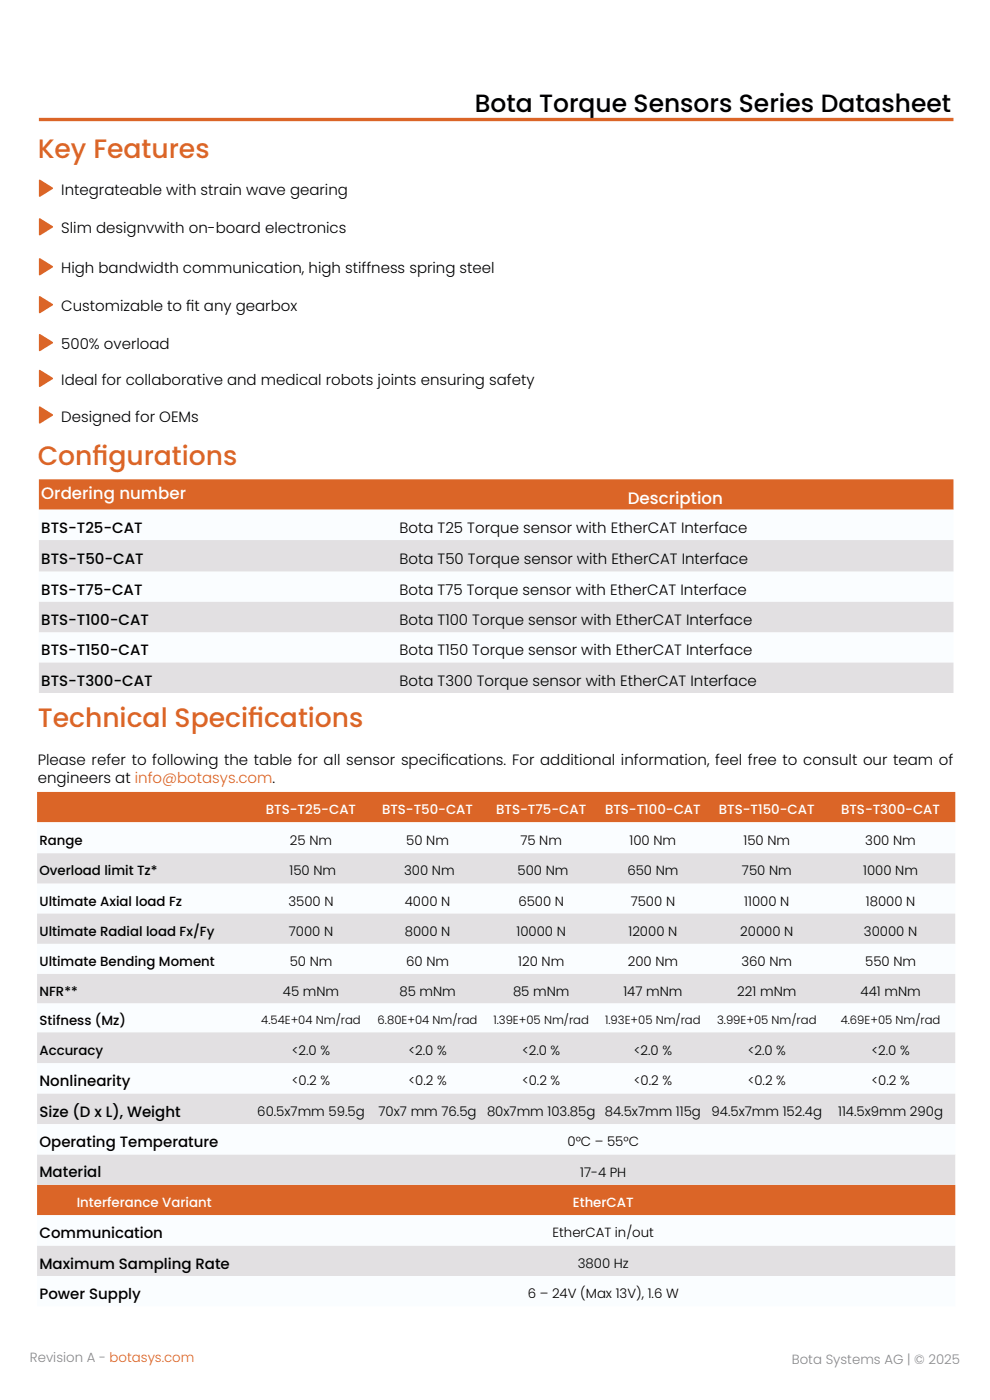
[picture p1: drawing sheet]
<svg xmlns="http://www.w3.org/2000/svg" width="210mm" height="297mm" viewBox="0 0 210 297" stroke-linecap="round" stroke-linejoin="round" font-family="sans-serif">
<defs><g id="words">
<g font-size="5.6" fill="#db6527">
<text x="8" y="33.5">Key Features</text>
<text x="8" y="98.7">Conf</text>
<text x="19.6" y="98.7">igurations</text>
<text x="8" y="154.3">Technical Specif</text>
<text x="52.6" y="154.3">ications</text>
</g>
<text font-size="5.3" x="100.7" y="23.8">Bota Torque Sensors Series Datasheet</text>
<g font-size="3.5" fill="#fff">
<text x="8.7" y="105.9">Ordering number</text>
<text x="133.2" y="106.9">Description</text>
</g>
<g font-size="3.2">
<text x="13" y="41.4">Integrateable with strain wave gearing</text>
<text x="13" y="49.5">Slim designvwith on-board electronics</text>
<text x="13" y="57.9">High bandwidth communication, high stiffness spring steel</text>
<text x="13" y="66">Customizable to f</text>
<text x="39.5" y="66">it any gearbox</text>
<text x="13" y="74">500% overload</text>
<text x="13" y="81.8">Ideal for collaborative and medical robots joints ensuring safety</text>
<text x="13" y="89.5">Designed for OEMs</text>
<text x="8.7" y="113">BTS-T25-CAT</text>
<text x="84.7" y="113">Bota T25 Torque sensor with EtherCAT Interface</text>
<text x="8.7" y="119.6">BTS-T50-CAT</text>
<text x="84.7" y="119.6">Bota T50 Torque sensor with EtherCAT Interface</text>
<text x="8.7" y="126.1">BTS-T75-CAT</text>
<text x="84.7" y="126.1">Bota T75 Torque sensor with EtherCAT Interface</text>
<text x="8.7" y="132.6">BTS-T100-CAT</text>
<text x="84.7" y="132.6">Bota T100 Torque sensor with EtherCAT Interface</text>
<text x="8.7" y="139">BTS-T150-CAT</text>
<text x="84.7" y="139">Bota T150 Torque sensor with EtherCAT Interface</text>
<text x="8.7" y="145.5">BTS-T300-CAT</text>
<text x="84.7" y="145.5">Bota T300 Torque sensor with EtherCAT Interface</text>
<text x="8" y="162.4">Please refer to following the table for all sensor specif</text>
<text x="8" y="166.2">engineers at info@botasys.com.</text>
<text x="93.5" y="162.4">ications. For additional information, feel free to consult our team of</text>
<text x="8.4" y="230.4">Nonlinearity</text>
<text x="8.4" y="236.9">Size (D x L), Weight</text>
<text x="8.4" y="243.4">Operating Temperature</text>
<text x="8.4" y="249.8">Material</text>
<text x="8.4" y="262.7">Communication</text>
<text x="8.4" y="269.1">Maximum Sampling Rate</text>
<text x="8.4" y="275.6">Power Supply</text>
</g>
<g font-size="2.8" fill="#fff">
<text x="56.4" y="172.7">BTS-T25-CAT</text>
<text x="81" y="172.7">BTS-T50-CAT</text>
<text x="105.3" y="172.7">BTS-T75-CAT</text>
<text x="128.3" y="172.7">BTS-T100-CAT</text>
<text x="152.5" y="172.7">BTS-T150-CAT</text>
<text x="178.4" y="172.7">BTS-T300-CAT</text>
<text x="16.3" y="256.1">Interferance Variant</text>
<text x="121.5" y="256.1">EtherCAT</text>
</g>
<g font-size="2.8">
<text x="8.4" y="179.2">Range</text>
<text x="61.5" y="179.2">25 Nm</text>
<text x="86.2" y="179.2">50 Nm</text>
<text x="110.4" y="179.2">75 Nm</text>
<text x="133.5" y="179.2">100 Nm</text>
<text x="157.7" y="179.2">150 Nm</text>
<text x="183.6" y="179.2">300 Nm</text>
<text x="8.4" y="185.7">Overload limit Tz*</text>
<text x="61.4" y="185.7">150 Nm</text>
<text x="85.7" y="185.7">300 Nm</text>
<text x="109.8" y="185.7">500 Nm</text>
<text x="133.1" y="185.7">650 Nm</text>
<text x="157.4" y="185.7">750 Nm</text>
<text x="183.1" y="185.7">1000 Nm</text>
<text x="8.4" y="192.1">Ultimate Axial load Fz</text>
<text x="61.2" y="192.1">3500 N</text>
<text x="85.9" y="192.1">4000 N</text>
<text x="110" y="192.1">6500 N</text>
<text x="133.8" y="192.1">7500 N</text>
<text x="157.9" y="192.1">11000 N</text>
<text x="183.7" y="192.1">18000 N</text>
<text x="8.4" y="198.5">Ultimate Radial load Fx/Fy</text>
<text x="61.3" y="198.5">7000 N</text>
<text x="85.9" y="198.5">8000 N</text>
<text x="109.6" y="198.5">10000 N</text>
<text x="133.3" y="198.5">12000 N</text>
<text x="157" y="198.5">20000 N</text>
<text x="183.3" y="198.5">30000 N</text>
<text x="8.4" y="204.9">Ultimate Bending Moment</text>
<text x="61.4" y="204.9">50 Nm</text>
<text x="86.2" y="204.9">60 Nm</text>
<text x="109.9" y="204.9">120 Nm</text>
<text x="133.2" y="204.9">200 Nm</text>
<text x="157.3" y="204.9">360 Nm</text>
<text x="183.5" y="204.9">550 Nm</text>
<text x="8.4" y="211.2">NFR**</text>
<text x="60" y="211.2">45 mNm</text>
<text x="84.7" y="211.2">85 mNm</text>
<text x="108.8" y="211.2">85 mNm</text>
<text x="132.2" y="211.2">147 mNm</text>
<text x="156.4" y="211.2">221 mNm</text>
<text x="182.5" y="211.2">441 mNm</text>
<text x="8.4" y="217.4">Stifness (Mz)</text>
<text x="8.4" y="223.8">Accuracy</text>
<text x="61.9" y="223.8">&lt;2.0 %</text>
<text x="86.6" y="223.8">&lt;2.0 %</text>
<text x="110.7" y="223.8">&lt;2.0 %</text>
<text x="134.4" y="223.8">&lt;2.0 %</text>
<text x="158.6" y="223.8">&lt;2.0 %</text>
<text x="184.9" y="223.8">&lt;2.0 %</text>
<text x="61.9" y="230.3">&lt;0.2 %</text>
<text x="86.6" y="230.3">&lt;0.2 %</text>
<text x="110.7" y="230.3">&lt;0.2 %</text>
<text x="134.4" y="230.3">&lt;0.2 %</text>
<text x="158.6" y="230.3">&lt;0.2 %</text>
<text x="184.9" y="230.3">&lt;0.2 %</text>
<text x="54.6" y="236.7">60.5x7mm 59.5g</text>
<text x="80.3" y="236.7">70x7 mm 76.5g</text>
<text x="103.3" y="236.7">80x7mm 103.85g</text>
<text x="128.3" y="236.7">84.5x7mm 115g</text>
<text x="150.9" y="236.7">94.5x7mm 152.4g</text>
<text x="177.8" y="236.7">114.5x9mm 290g</text>
<text x="120.4" y="243.2">0°C – 55°C</text>
<text x="123.1" y="249.6">17-4 PH</text>
<text x="117.2" y="262.5">EtherCAT in/out</text>
<text x="122.5" y="268.9">3800 Hz</text>
<text x="111.9" y="275.4">6 – 24V (Max 13V), 1.6 W</text>
</g>
<g font-size="2.8" fill="#888a8d">
<text x="6.3" y="289">Revision A - botasys.com</text>
<text x="168" y="289.3">Bota Systems AG | © 2025</text>
</g>
<g font-size="2.5">
<text x="55.4" y="217.2">4.54E+04 Nm/rad</text>
<text x="80.1" y="217.2">6.80E+04 Nm/rad</text>
<text x="104.7" y="217.2">1.39E+05 Nm/rad</text>
<text x="128.4" y="217.2">1.93E+05 Nm/rad</text>
<text x="152.1" y="217.2">3.99E+05 Nm/rad</text>
<text x="178.3" y="217.2">4.69E+05 Nm/rad</text>
</g>
</g></defs>
<path d="M8.2 25.4h194" fill="none" stroke="#db6527" stroke-width=".71" stroke-linecap="butt"/>
<path d="M7.9 168h45.4v6.5h-45.4zM53.3 168h25.4v6.5h-25.4zM78.7 168h24v6.5h-24zM102.7 168h24.2v6.5h-24.2zM126.9 168h23.2v6.5h-23.2zM150.1 168h25.1v6.5h-25.1zM175.2 168h27.4v6.5h-27.4zM7.9 251.4h45.4v6.4h-45.4zM53.3 251.4h149.3v6.4h-149.3z" fill="#db6527"/>
<path d="M7.9 174.5h45.4v6.5h-45.4zM53.3 174.5h25.4v6.5h-25.4zM78.7 174.5h24v6.5h-24zM102.7 174.5h24.2v6.5h-24.2zM126.9 174.5h23.2v6.5h-23.2zM150.1 174.5h25.1v6.5h-25.1zM175.2 174.5h27.4v6.5h-27.4zM7.9 187.4h45.4v6.4h-45.4zM53.3 187.4h25.4v6.4h-25.4zM78.7 187.4h24v6.4h-24zM102.7 187.4h24.2v6.4h-24.2zM126.9 187.4h23.2v6.4h-23.2zM150.1 187.4h25.1v6.4h-25.1zM175.2 187.4h27.4v6.4h-27.4zM7.9 200.2h45.4v6.4h-45.4zM53.3 200.2h25.4v6.4h-25.4zM78.7 200.2h24v6.4h-24zM102.7 200.2h24.2v6.4h-24.2zM126.9 200.2h23.2v6.4h-23.2zM150.1 200.2h25.1v6.4h-25.1zM175.2 200.2h27.4v6.4h-27.4zM7.9 212.8h45.4v6.2h-45.4zM53.3 212.8h25.4v6.2h-25.4zM78.7 212.8h24v6.2h-24zM102.7 212.8h24.2v6.2h-24.2zM126.9 212.8h23.2v6.2h-23.2zM150.1 212.8h25.1v6.2h-25.1zM175.2 212.8h27.4v6.2h-27.4zM7.9 225.5h34.9v6.5h-34.9zM42.8 225.5h10.5v6.5h-10.5zM53.3 225.5h25.4v6.5h-25.4zM78.7 225.5h24v6.5h-24zM102.7 225.5h24.2v6.5h-24.2zM126.9 225.5h23.2v6.5h-23.2zM150.1 225.5h25.1v6.5h-25.1zM175.2 225.5h27.4v6.5h-27.4zM7.9 270.7h45.4v6.4h-45.4zM53.3 270.7h149.3v6.4h-149.3z" fill="#fafdff"/>
<g fill="#e2e0e2">
<path d="M7.9 181h45.4v6.4h-45.4zM53.3 181h25.4v6.4h-25.4zM78.7 181h24v6.4h-24zM102.7 181h24.2v6.4h-24.2zM126.9 181h23.2v6.4h-23.2zM150.1 181h25.1v6.4h-25.1zM175.2 181h27.4v6.4h-27.4zM7.9 193.8h45.4v6.4h-45.4zM53.3 193.8h25.4v6.4h-25.4zM78.7 193.8h24v6.4h-24zM102.7 193.8h24.2v6.4h-24.2zM126.9 193.8h23.2v6.4h-23.2zM150.1 193.8h25.1v6.4h-25.1zM175.2 193.8h27.4v6.4h-27.4zM7.9 206.6h45.4v6.2h-45.4zM53.3 206.6h25.4v6.2h-25.4zM78.7 206.6h24v6.2h-24zM102.7 206.6h24.2v6.2h-24.2zM126.9 206.6h23.2v6.2h-23.2zM150.1 206.6h25.1v6.2h-25.1zM175.2 206.6h27.4v6.2h-27.4zM7.9 219h34.9v6.5h-34.9zM42.8 219h10.5v6.5h-10.5zM53.3 219h25.4v6.5h-25.4zM78.7 219h24v6.5h-24zM102.7 219h24.2v6.5h-24.2zM126.9 219h23.2v6.5h-23.2zM150.1 219h25.1v6.5h-25.1zM175.2 219h27.4v6.5h-27.4zM7.9 264.2h45.4v6.5h-45.4zM53.3 264.2h149.3v6.5h-149.3z"/>
<path d="M7.9 232h45.4v6.5h-45.4zM53.3 232h25.4v6.5h-25.4zM78.7 232h24v6.5h-24zM102.7 232h24.2v6.5h-24.2zM126.9 232h23.2v6.5h-23.2zM150.1 232h25.1v6.5h-25.1zM175.2 232h27.4v6.5h-27.4zM7.9 244.9h45.4v6.5h-45.4zM53.3 244.9h149.3v6.5h-149.3z"/>
</g>
<path d="M7.9 238.5h45.4v6.4h-45.4zM53.3 238.5h149.3v6.4h-149.3zM7.9 257.8h45.4v6.4h-45.4zM53.3 257.8h149.3v6.4h-149.3z" fill="#fafdff"/>
<g fill="#db6527">
<path d="M8.3 38.2l.2-.1 2.8 1.8-2.9 1.9-.2-.2z"/>
<path d="M8.3 46.4l.2-.1 2.8 1.8-2.9 1.9-.2-.2z"/>
<path d="M8.3 54.8h.2l2.8 1.8-2.9 1.8-.2-.2z"/>
<path d="M8.3 62.9l.2-.1 2.8 1.8-2.9 1.9-.2-.2z"/>
<path d="M8.3 70.9h.2l2.8 1.8-2.9 1.8-.2-.2z"/>
<path d="M8.3 78.5h.2l2.8 1.8-2.9 1.8-.2-.2z"/>
<path d="M8.3 86.3l.2-.1 2.8 1.8-2.9 1.9-.2-.2z"/>
<path d="M8.3 101.7h76v6.4h-76zM84.3 101.7h117.9v6.4h-117.9z"/>
</g>
<path d="M8.3 108.1h76v6.5h-76zM84.3 108.1h117.9v6.5h-117.9zM8.3 121.2h76v6.5h-76zM84.3 121.2h117.9v6.5h-117.9zM8.3 134.1h76v6.5h-76zM84.3 134.1h117.9v6.5h-117.9z" fill="#fafdff"/>
<path d="M8.3 114.6h76v6.6h-76zM84.3 114.6h117.9v6.6h-117.9zM8.3 127.7h76v6.4h-76zM84.3 127.7h117.9v6.4h-117.9zM8.3 140.6h76v6.4h-76zM84.3 140.6h117.9v6.4h-117.9z" fill="#e2e0e2"/>
<use href="#words"/>
</svg>
